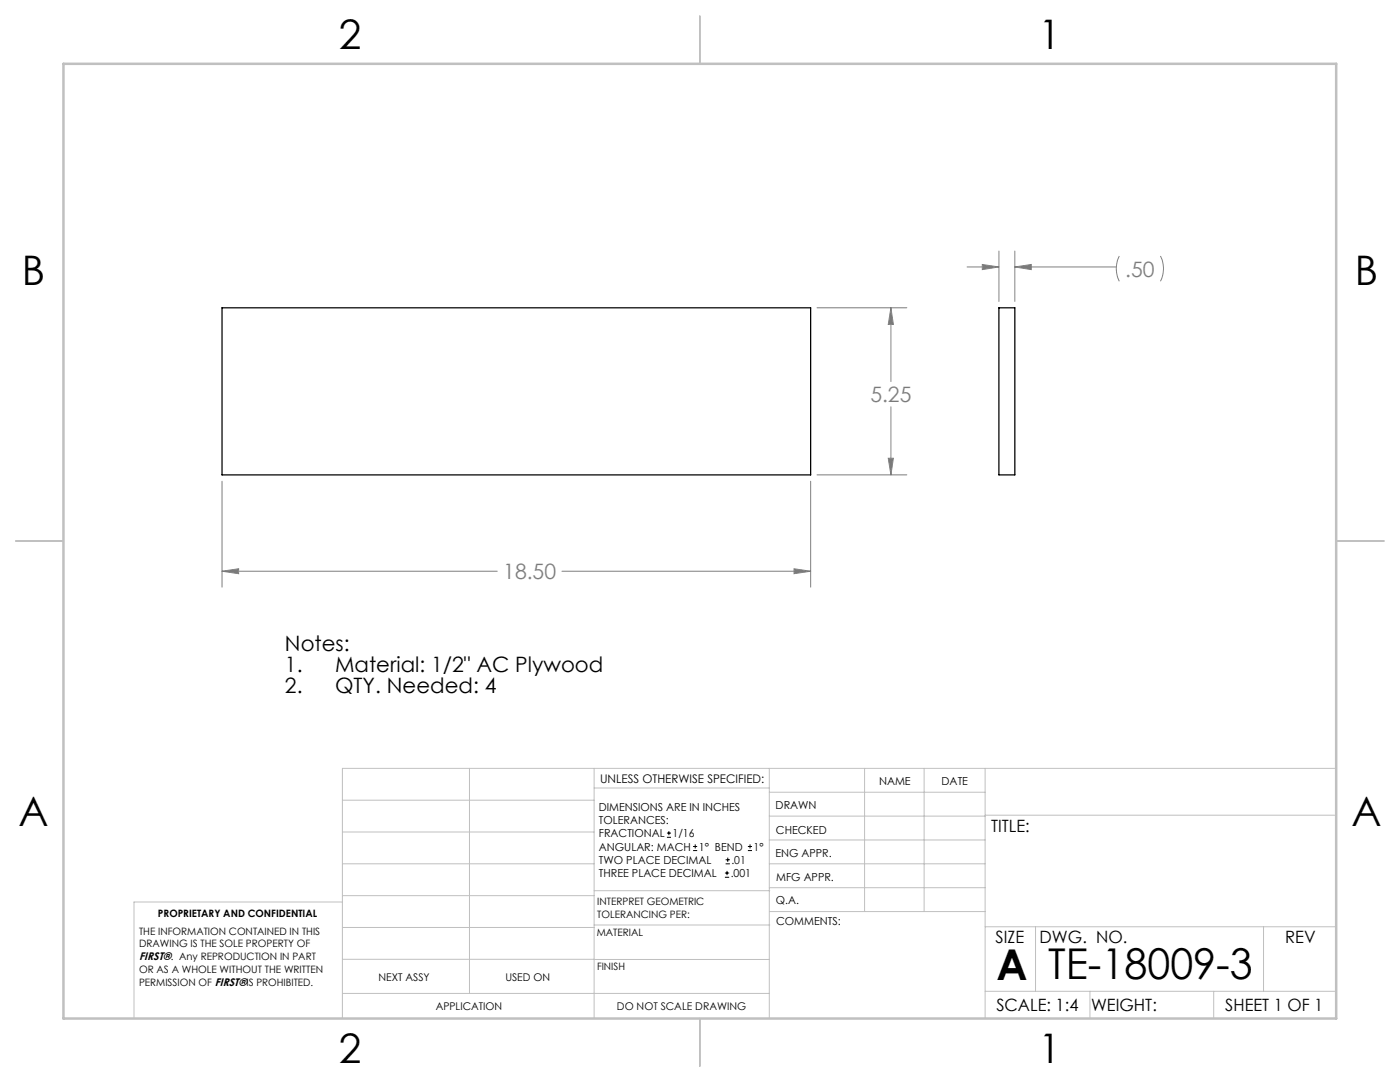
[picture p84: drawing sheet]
<svg xmlns="http://www.w3.org/2000/svg" width="279mm" height="216mm" viewBox="0 0 279 216" stroke-linecap="round" stroke-linejoin="round" font-family="sans-serif">
<defs><g id="words">
<g font-size="8.5">
<text x="198.9" y="195.5">A</text>
<text x="209.2" y="195.4">TE-18009-3</text>
</g>
<g font-size="8.1">
<text x="67.6" y="9.7">2</text>
<text x="207.3" y="9.7">1</text>
<text x="4.4" y="57">B</text>
<text x="270.4" y="57">B</text>
<text x="3.7" y="164.9">A</text>
<text x="269.7" y="164.9">A</text>
<text x="67.6" y="212.2">2</text>
<text x="207.3" y="212.2">1</text>
</g>
<g font-size="4.2" fill="#808080">
<text x="224.6" y="55.2">.50</text>
<text x="173.7" y="80.2">5.25</text>
<text x="100.4" y="115.6">18.50</text>
</g>
<g font-size="4.2">
<text x="56.9" y="129.9">Notes:</text>
<text x="56.9" y="134.1">1.</text>
<text x="66.9" y="134.1">Material: 1/2&quot; AC Plywood</text>
<text x="56.9" y="138.3">2.</text>
<text x="66.9" y="138.3">QTY. Needed: 4</text>
</g>
<g font-size="3.4">
<text x="197.8" y="166">TITLE:</text>
<text x="198.7" y="188.1">SIZE</text>
<text x="207.5" y="188.1">DWG. NO.</text>
<text x="256.5" y="188.2">REV</text>
<text x="198.8" y="201.7">SCALE: 1:4</text>
<text x="217.7" y="201.8">WEIGHT:</text>
<text x="244.5" y="201.7">SHEET 1 OF 1</text>
</g>
<text font-size="2.4" x="119.8" y="156.2">UNLESS OTHERWISE SPECIFIED:</text>
<g font-size="2.2">
<text x="119.5" y="161.8">DIMENSIONS ARE IN INCHES</text>
<text x="154.8" y="161.4">DRAWN</text>
<text x="175.4" y="156.6">NAME</text>
<text x="187.9" y="156.7">DATE</text>
<text x="119.5" y="164.4">TOLERANCES:</text>
<text x="119.5" y="167.1">FRACTIONAL</text>
<text x="134.2" y="167.1">1/16</text>
<text x="154.9" y="166.3">CHECKED</text>
<text x="119.5" y="172.4">TWO PLACE DECIMAL</text>
<text x="119.5" y="169.7">ANGULAR: MACH</text>
<text x="139.5" y="169.7">1° BEND</text>
<text x="146" y="172.4">.01</text>
<text x="150.4" y="169.7">1°</text>
<text x="154.8" y="171">ENG APPR.</text>
<text x="119.5" y="175">THREE PLACE DECIMAL</text>
<text x="145.8" y="175">.001</text>
<text x="154.9" y="175.7">MFG APPR.</text>
<text x="154.9" y="180.4">Q.A.</text>
<text x="154.9" y="184.6">COMMENTS:</text>
<text x="27.8" y="191.6">FIRST®. Any REPRODUCTION IN PART</text>
</g>
<g font-size="2.1">
<text x="75.5" y="195.7">NEXT ASSY</text>
<text x="100.9" y="195.7">USED ON</text>
<text x="86.9" y="201.5">APPLICATION</text>
<text x="123.1" y="201.6">DO NOT SCALE DRAWING</text>
</g>
<g font-size="2">
<text x="31.5" y="182.9">PROPRIETARY AND CONFIDENTIAL</text>
<text x="119.2" y="180.6">INTERPRET GEOMETRIC</text>
<text x="119.2" y="183.1">TOLERANCING PER:</text>
<text x="27.8" y="186.5">THE INFORMATION CONTAINED IN THIS</text>
<text x="27.8" y="189">DRAWING IS THE SOLE PROPERTY OF</text>
<text x="119.1" y="186.7">MATERIAL</text>
<text x="27.8" y="194.1">OR AS A WHOLE WITHOUT THE WRITTEN</text>
<text x="27.8" y="196.7">PERMISSION OF FIRST®IS PROHIBITED.</text>
<text x="119.1" y="193.5">FINISH</text>
</g>
</g></defs>
<g fill="none" stroke="#c0c0c0" stroke-width=".2">
<path d="M68.3 159.7h50.3M93.7 153.3v44.9M118.6 153.3v49.9M118.6 157.2h34.9M153.5 153.3v49.9M153.5 158.1h43.1M172.5 153.3v28.6M184.4 153.3v28.6M196.6 153.3v49.9M266.7 153.3h-198.4v49.9M68.3 178.7h50.3M68.3 172.4h50.3"/>
<path d="M68.3 166h50.3M68.3 180h-41.6v23.2M118.6 177.7h35M153.5 167.6h43.1M153.5 162.8h43.1M153.5 172.4h43.1M153.5 177.1h43.1M196.6 162.7h70.1M68.3 198.2h85.2M68.3 191.4l85.2 .1M68.3 185.1h50.3M118.6 184.6h35"/>
<path d="M153.6 181.9h43M196.6 197.8h70.1M196.6 184.9h70.1M206.7 184.9v12.9M217.5 197.8v5.4M242.2 197.8v5.4M252.2 184.9v12.9"/>
</g>
<path d="M139.7 3.2v9.5M3.1 107.9h9.6M266.7 107.9h9.5M139.7 203.2v9.6" fill="none" stroke="#c0c0c0" stroke-width=".25"/>
<path d="M12.7 12.7h254v190.5h-254z" fill="none" stroke="#c0c0c0" stroke-width=".5"/>
<g fill="none" stroke="#808080" stroke-width=".2">
<path d="M193 53.3h6.4M196 52.8l3.4 .5-3.4 .5zM199.4 50.1v10M202.5 53.3l3.3-.5v1zM202.5 50.1v10M202.5 53.3h20.3M223.4 51.1a5.6 5.6 0 0 0 0 5M231.6 51.1a5.6 5.6 0 0 1 0 5M163.1 61.4h17.9M177.8 61.4l.5 3.3h-1zM177.8 61.4v14.7M44.3 96v21.2"/>
<path d="M161.8 96v21.2M163.1 94.8h17.9M177.3 91.4h1l-.5 3.4zM177.8 81.2v13.6M44.3 114l3.3-.5v1zM44.3 114h54.9M112.1 114h49.7M158.5 113.5l3.3 .5-3.3 .5z"/>
</g>
<path d="M44.3 114l3.3-.5v1zM158.5 113.5l3.3 .5-3.3 .5zM177.3 91.4h1l-.5 3.4zM177.8 61.4l.5 3.3h-1zM196 52.8l3.4 .5-3.4 .5zM202.5 53.3l3.3-.5v1z" fill="#808080"/>
<path d="M44.3 61.4h117.5v33.4h-117.5zM199.4 61.4h3.1v33.4h-3.1z" fill="none" stroke="#000" stroke-width=".25"/>
<g fill="none" stroke="#000" stroke-width=".2">
<path d="M133.1 167.1h.8M133.1 166.2h.8M133.5 165.8v.9M138.3 169.7h.8M138.3 168.9h.8M138.7 168.5v.8M144.7 175h.8M144.7 174.2h.8M144.8 172.4h.9M144.8 171.6h.9M145.1 173.8v.8M145.2 171.1v.9"/>
<path d="M149.3 169.7h.8M149.3 168.9h.8M149.7 168.5v.8"/>
</g>
<use href="#words"/>
</svg>
